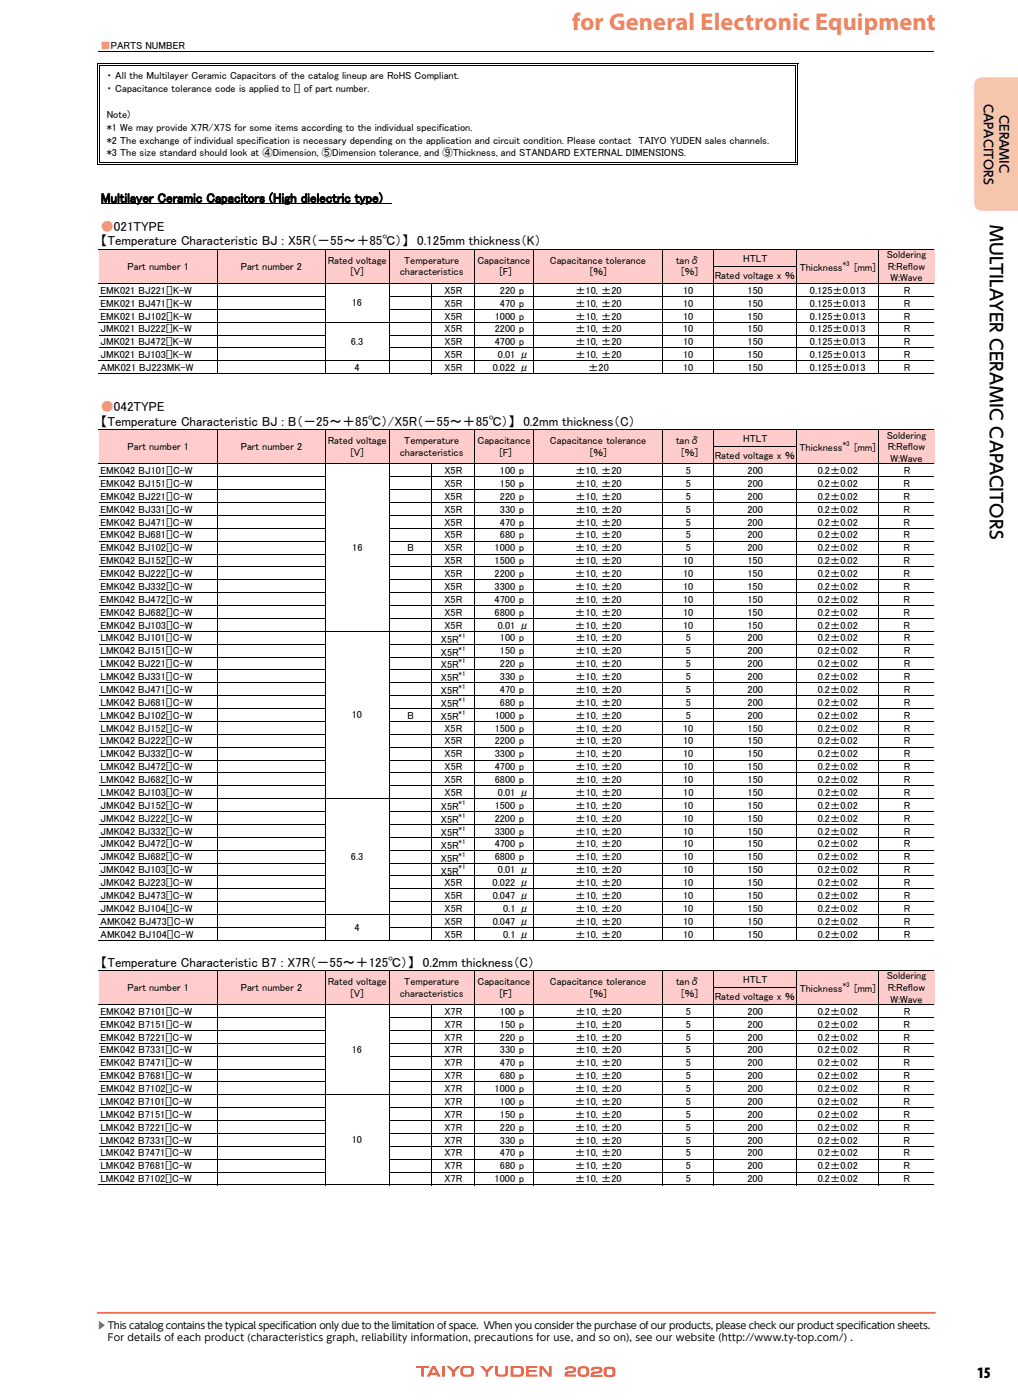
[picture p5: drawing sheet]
<svg xmlns="http://www.w3.org/2000/svg" width="210mm" height="289mm" viewBox="0 0 210 289" stroke-linecap="round" stroke-linejoin="round" font-family="sans-serif">
<defs><g id="words">
<text font-size="5" fill="#eb865e" x="118" y="6.2">for General Electronic Equipment</text>
<text font-size="3.5" x="204.2" y="46.5" transform="rotate(90 204.2 46.5)">MULTILAYER CERAMIC CAPACITORS</text>
<text font-size="3.3" x="201.6" y="284.4">15</text>
<g font-size="2.7">
<text x="20.8" y="41.8">Multilayer Ceramic Capacitors (High dielectric type)</text>
<text x="20.8" y="50.7">【Temperature Characteristic BJ : X5R（－55～＋85℃）】　0.125mm thickness（K）</text>
<text x="20.8" y="87.9">【Temperature Characteristic BJ : B（－25～＋85℃）/X5R（－55～＋85℃）】　0.2mm thickness（C）</text>
<text x="20.8" y="199.5">【Temperature Characteristic B7 : X7R（－55～＋125℃）】　0.2mm thickness（C）</text>
</g>
<g font-size="2.7" fill="#ff8080">
<text x="20.8" y="47.6">●021TYPE</text>
<text x="20.8" y="84.8">●042TYPE</text>
</g>
<text font-size="2.6" fill="#df1614" x="121.7" y="284.2">20</text>
<g font-size="2.5">
<text x="202.9" y="21.4" transform="rotate(90 202.9 21.4)">CAPACITORS</text>
<text x="206.2" y="23.8" transform="rotate(90 206.2 23.8)">CERAMIC</text>
</g>
<text font-size="2.1" fill="#ff8080" x="20.7" y="10.1">■PARTS NUMBER</text>
<g font-size="2.1">
<text x="22" y="16.3">・ All the Multilayer Ceramic Capacitors of the catalog lineup are RoHS Compliant.</text>
<text x="22.1" y="19">・ Capacitance tolerance code is applied to [] of part number.</text>
<text x="22" y="24.3">Note)</text>
<text x="22" y="27">*1 We may provide X7R/X7S for some items according to the individual specification.</text>
<text x="22" y="29.6">*2 The exchange of individual specification is necessary depending on the application and circuit condition. Please contact TAIYO YUDEN sales channels.</text>
<text x="22" y="32.3">*3 The size standard should look at ④Dimension, ⑤Dimension tolerance, and ⑨Thickness, and STANDARD EXTERNAL DIMENSIONS.</text>
<text x="182.9" y="53.3">Soldering</text>
<text x="26.3" y="55.7">Part number 1</text>
<text x="49.6" y="55.7">Part number 2</text>
<text x="67.6" y="54.5">Rated voltage</text>
<text x="72.3" y="56.9">[V]</text>
<text x="82.5" y="56.9">characteristics</text>
<text x="83.4" y="54.5">Temperature</text>
<text x="98.5" y="54.5">Capacitance</text>
<text x="103" y="56.9">[F]</text>
<text x="113.4" y="54.5">Capacitance tolerance</text>
<text x="121.7" y="56.9">[％]</text>
<text x="139.5" y="54.5">tanδ</text>
<text x="140.5" y="56.9">[％]</text>
<text x="147.5" y="57.6">Rated voltage x ％</text>
<text x="153.3" y="54">HTLT</text>
<text x="165" y="55.9">Thickness</text>
<text x="176.2" y="55.9">[mm]</text>
<text x="183.1" y="55.7">R:Reflow</text>
<text x="183.7" y="58.1">W:Wave</text>
<text x="20.7" y="60.6">EMK021 BJ221[]K-W</text>
<text x="20.7" y="63.3">EMK021 BJ471[]K-W</text>
<text x="20.7" y="66">EMK021 BJ102[]K-W</text>
<text x="72.6" y="63.2">16</text>
<text x="91.7" y="60.6">X5R</text>
<text x="91.7" y="63.3">X5R</text>
<text x="91.7" y="66">X5R</text>
<text x="102.1" y="66">1000 p</text>
<text x="103.1" y="60.6">220 p</text>
<text x="103.1" y="63.3">470 p</text>
<text x="118.7" y="60.6">±10, ±20</text>
<text x="118.7" y="63.3">±10, ±20</text>
<text x="118.7" y="66">±10, ±20</text>
<text x="140.9" y="60.6">10</text>
<text x="140.9" y="63.3">10</text>
<text x="140.9" y="66">10</text>
<text x="154.2" y="60.6">150</text>
<text x="154.2" y="63.3">150</text>
<text x="154.2" y="66">150</text>
<text x="167.1" y="60.6">0.125±0.013</text>
<text x="167.1" y="63.3">0.125±0.013</text>
<text x="167.1" y="66">0.125±0.013</text>
<text x="186.4" y="60.6">R</text>
<text x="186.4" y="63.3">R</text>
<text x="186.4" y="66">R</text>
<text x="20.7" y="68.6">JMK021 BJ222[]K-W</text>
<text x="20.7" y="71.3">JMK021 BJ472[]K-W</text>
<text x="72.4" y="71.2">6.3</text>
<text x="91.7" y="68.6">X5R</text>
<text x="91.7" y="71.3">X5R</text>
<text x="102.1" y="68.6">2200 p</text>
<text x="102.1" y="71.3">4700 p</text>
<text x="118.7" y="68.6">±10, ±20</text>
<text x="118.7" y="71.3">±10, ±20</text>
<text x="140.9" y="68.6">10</text>
<text x="140.9" y="71.3">10</text>
<text x="154.2" y="68.6">150</text>
<text x="154.2" y="71.3">150</text>
<text x="167.1" y="68.6">0.125±0.013</text>
<text x="167.1" y="71.3">0.125±0.013</text>
<text x="186.4" y="68.6">R</text>
<text x="186.4" y="71.3">R</text>
<text x="20.7" y="73.9">JMK021 BJ103[]K-W</text>
<text x="20.7" y="76.6">AMK021 BJ223MK-W</text>
<text x="73.1" y="76.6">4</text>
<text x="91.7" y="73.9">X5R</text>
<text x="91.7" y="76.6">X5R</text>
<text x="101.6" y="76.6">0.022 μ</text>
<text x="102.7" y="73.9">0.01 μ</text>
<text x="118.7" y="73.9">±10, ±20</text>
<text x="121.4" y="76.6">±20</text>
<text x="140.9" y="76.6">10</text>
<text x="140.9" y="73.9">10</text>
<text x="154.2" y="76.6">150</text>
<text x="154.2" y="73.9">150</text>
<text x="167.1" y="76.6">0.125±0.013</text>
<text x="167.1" y="73.9">0.125±0.013</text>
<text x="186.4" y="76.6">R</text>
<text x="186.4" y="73.9">R</text>
<text x="26.3" y="92.9">Part number 1</text>
<text x="49.7" y="92.9">Part number 2</text>
<text x="67.6" y="91.7">Rated voltage</text>
<text x="72.3" y="94.1">[V]</text>
<text x="82.5" y="94.1">characteristics</text>
<text x="83.4" y="91.7">Temperature</text>
<text x="98.5" y="91.7">Capacitance</text>
<text x="103" y="94.1">[F]</text>
<text x="113.5" y="91.7">Capacitance tolerance</text>
<text x="121.7" y="94.1">[％]</text>
<text x="139.5" y="91.7">tanδ</text>
<text x="140.5" y="94.1">[％]</text>
<text x="147.5" y="94.8">Rated voltage x ％</text>
<text x="153.3" y="91.2">HTLT</text>
<text x="164.9" y="93.1">Thickness</text>
<text x="176.2" y="93.1">[mm]</text>
<text x="182.9" y="90.5">Soldering</text>
<text x="183.1" y="92.9">R:Reflow</text>
<text x="183.7" y="95.3">W:Wave</text>
<text x="20.7" y="100.5">EMK042 BJ151[]C-W</text>
<text x="20.7" y="97.9">EMK042 BJ101[]C-W</text>
<text x="91.7" y="100.5">X5R</text>
<text x="91.7" y="97.9">X5R</text>
<text x="103.1" y="100.5">150 p</text>
<text x="103.1" y="97.9">100 p</text>
<text x="118.7" y="100.5">±10, ±20</text>
<text x="118.7" y="97.9">±10, ±20</text>
<text x="141.5" y="100.5">5</text>
<text x="141.5" y="97.9">5</text>
<text x="154.2" y="100.5">200</text>
<text x="154.2" y="97.9">200</text>
<text x="168.7" y="100.5">0.2±0.02</text>
<text x="168.7" y="97.9">0.2±0.02</text>
<text x="186.4" y="100.5">R</text>
<text x="186.4" y="97.9">R</text>
<text x="20.7" y="105.8">EMK042 BJ331[]C-W</text>
<text x="20.7" y="103.2">EMK042 BJ221[]C-W</text>
<text x="91.7" y="105.8">X5R</text>
<text x="91.7" y="103.2">X5R</text>
<text x="103.1" y="105.8">330 p</text>
<text x="103.1" y="103.2">220 p</text>
<text x="118.7" y="105.8">±10, ±20</text>
<text x="118.7" y="103.2">±10, ±20</text>
<text x="141.5" y="105.8">5</text>
<text x="141.5" y="103.2">5</text>
<text x="154.2" y="105.8">200</text>
<text x="154.2" y="103.2">200</text>
<text x="168.7" y="105.8">0.2±0.02</text>
<text x="168.7" y="103.2">0.2±0.02</text>
<text x="186.4" y="105.8">R</text>
<text x="186.4" y="103.2">R</text>
<text x="20.7" y="113.8">EMK042 BJ102[]C-W</text>
<text x="20.7" y="111.1">EMK042 BJ681[]C-W</text>
<text x="20.7" y="108.5">EMK042 BJ471[]C-W</text>
<text x="72.7" y="113.7">16</text>
<text x="84" y="113.8">B</text>
<text x="91.7" y="113.8">X5R</text>
<text x="91.7" y="111.1">X5R</text>
<text x="91.7" y="108.5">X5R</text>
<text x="102" y="113.8">1000 p</text>
<text x="103.1" y="111.1">680 p</text>
<text x="103.1" y="108.5">470 p</text>
<text x="118.7" y="113.8">±10, ±20</text>
<text x="118.7" y="111.1">±10, ±20</text>
<text x="118.7" y="108.5">±10, ±20</text>
<text x="141.4" y="113.8">5</text>
<text x="141.4" y="111.1">5</text>
<text x="141.5" y="108.5">5</text>
<text x="154.2" y="113.8">200</text>
<text x="154.2" y="111.1">200</text>
<text x="154.2" y="108.5">200</text>
<text x="168.7" y="111.1">0.2±0.02</text>
<text x="168.7" y="113.8">0.2±0.02</text>
<text x="168.7" y="108.5">0.2±0.02</text>
<text x="186.4" y="111.1">R</text>
<text x="186.4" y="113.8">R</text>
<text x="186.4" y="108.5">R</text>
<text x="20.7" y="116.5">EMK042 BJ152[]C-W</text>
<text x="20.7" y="119.1">EMK042 BJ222[]C-W</text>
<text x="91.7" y="116.5">X5R</text>
<text x="91.7" y="119.1">X5R</text>
<text x="102" y="116.5">1500 p</text>
<text x="102" y="119.1">2200 p</text>
<text x="118.7" y="116.5">±10, ±20</text>
<text x="118.7" y="119.1">±10, ±20</text>
<text x="140.9" y="116.5">10</text>
<text x="140.9" y="119.1">10</text>
<text x="154.2" y="116.5">150</text>
<text x="154.2" y="119.1">150</text>
<text x="168.7" y="116.5">0.2±0.02</text>
<text x="168.7" y="119.1">0.2±0.02</text>
<text x="186.4" y="116.5">R</text>
<text x="186.4" y="119.1">R</text>
<text x="20.7" y="121.8">EMK042 BJ332[]C-W</text>
<text x="20.7" y="124.4">EMK042 BJ472[]C-W</text>
<text x="91.7" y="121.8">X5R</text>
<text x="91.7" y="124.4">X5R</text>
<text x="102" y="121.8">3300 p</text>
<text x="102" y="124.4">4700 p</text>
<text x="118.7" y="121.8">±10, ±20</text>
<text x="118.7" y="124.4">±10, ±20</text>
<text x="140.9" y="121.8">10</text>
<text x="140.9" y="124.4">10</text>
<text x="154.2" y="121.8">150</text>
<text x="154.2" y="124.4">150</text>
<text x="168.7" y="121.8">0.2±0.02</text>
<text x="168.7" y="124.4">0.2±0.02</text>
<text x="186.4" y="121.8">R</text>
<text x="186.4" y="124.4">R</text>
<text x="20.7" y="127.1">EMK042 BJ682[]C-W</text>
<text x="20.7" y="129.8">EMK042 BJ103[]C-W</text>
<text x="91.7" y="127.1">X5R</text>
<text x="91.7" y="129.8">X5R</text>
<text x="102" y="127.1">6800 p</text>
<text x="102.7" y="129.8">0.01 μ</text>
<text x="118.7" y="127.1">±10, ±20</text>
<text x="118.7" y="129.8">±10, ±20</text>
<text x="140.9" y="127.1">10</text>
<text x="140.9" y="129.8">10</text>
<text x="154.2" y="127.1">150</text>
<text x="154.2" y="129.8">150</text>
<text x="168.7" y="127.1">0.2±0.02</text>
<text x="168.7" y="129.8">0.2±0.02</text>
<text x="186.4" y="127.1">R</text>
<text x="186.4" y="129.8">R</text>
<text x="20.7" y="132.4">LMK042 BJ101[]C-W</text>
<text x="20.7" y="135.1">LMK042 BJ151[]C-W</text>
<text x="20.7" y="137.7">LMK042 BJ221[]C-W</text>
<text x="90.9" y="132.7">X5R</text>
<text x="91" y="135.3">X5R</text>
<text x="91" y="138">X5R</text>
<text x="103.1" y="132.4">100 p</text>
<text x="103.1" y="135.1">150 p</text>
<text x="103.1" y="137.7">220 p</text>
<text x="118.7" y="132.4">±10, ±20</text>
<text x="118.7" y="135.1">±10, ±20</text>
<text x="118.7" y="137.7">±10, ±20</text>
<text x="141.5" y="132.4">5</text>
<text x="141.5" y="135.1">5</text>
<text x="141.5" y="137.7">5</text>
<text x="154.2" y="132.4">200</text>
<text x="154.2" y="135.1">200</text>
<text x="154.2" y="137.7">200</text>
<text x="168.7" y="132.4">0.2±0.02</text>
<text x="168.7" y="135.1">0.2±0.02</text>
<text x="168.7" y="137.7">0.2±0.02</text>
<text x="186.4" y="132.4">R</text>
<text x="186.4" y="135.1">R</text>
<text x="186.4" y="137.7">R</text>
<text x="20.7" y="140.4">LMK042 BJ331[]C-W</text>
<text x="20.7" y="143">LMK042 BJ471[]C-W</text>
<text x="91" y="140.7">X5R</text>
<text x="91" y="143.3">X5R</text>
<text x="103.1" y="140.4">330 p</text>
<text x="103.1" y="143">470 p</text>
<text x="118.7" y="140.4">±10, ±20</text>
<text x="118.7" y="143">±10, ±20</text>
<text x="141.5" y="140.4">5</text>
<text x="141.5" y="143">5</text>
<text x="154.2" y="140.4">200</text>
<text x="154.2" y="143">200</text>
<text x="168.7" y="140.4">0.2±0.02</text>
<text x="168.7" y="143">0.2±0.02</text>
<text x="186.4" y="140.4">R</text>
<text x="186.4" y="143">R</text>
<text x="20.7" y="145.7">LMK042 BJ681[]C-W</text>
<text x="20.7" y="148.4">LMK042 BJ102[]C-W</text>
<text x="72.6" y="148.3">10</text>
<text x="84.1" y="148.4">B</text>
<text x="91" y="148.6">X5R</text>
<text x="91" y="146">X5R</text>
<text x="102.1" y="148.4">1000 p</text>
<text x="103.1" y="145.7">680 p</text>
<text x="118.7" y="148.4">±10, ±20</text>
<text x="118.7" y="145.7">±10, ±20</text>
<text x="141.5" y="148.4">5</text>
<text x="141.5" y="145.7">5</text>
<text x="154.2" y="148.4">200</text>
<text x="154.2" y="145.7">200</text>
<text x="168.7" y="148.4">0.2±0.02</text>
<text x="168.7" y="145.7">0.2±0.02</text>
<text x="186.4" y="148.4">R</text>
<text x="186.4" y="145.7">R</text>
<text x="20.7" y="151">LMK042 BJ152[]C-W</text>
<text x="20.7" y="153.7">LMK042 BJ222[]C-W</text>
<text x="91.7" y="151">X5R</text>
<text x="91.7" y="153.7">X5R</text>
<text x="102.1" y="151">1500 p</text>
<text x="102.1" y="153.7">2200 p</text>
<text x="118.7" y="151">±10, ±20</text>
<text x="118.7" y="153.7">±10, ±20</text>
<text x="140.9" y="151">10</text>
<text x="140.9" y="153.7">10</text>
<text x="154.2" y="151">150</text>
<text x="154.2" y="153.7">150</text>
<text x="168.7" y="151">0.2±0.02</text>
<text x="168.7" y="153.7">0.2±0.02</text>
<text x="186.4" y="151">R</text>
<text x="186.4" y="153.7">R</text>
<text x="20.7" y="156.3">LMK042 BJ332[]C-W</text>
<text x="20.7" y="159">LMK042 BJ472[]C-W</text>
<text x="20.7" y="161.6">LMK042 BJ682[]C-W</text>
<text x="91.7" y="156.3">X5R</text>
<text x="91.7" y="159">X5R</text>
<text x="91.7" y="161.6">X5R</text>
<text x="102.1" y="156.3">3300 p</text>
<text x="102.1" y="159">4700 p</text>
<text x="102.1" y="161.6">6800 p</text>
<text x="118.7" y="156.3">±10, ±20</text>
<text x="118.7" y="159">±10, ±20</text>
<text x="118.7" y="161.6">±10, ±20</text>
<text x="140.9" y="156.3">10</text>
<text x="140.9" y="159">10</text>
<text x="140.9" y="161.6">10</text>
<text x="154.2" y="156.3">150</text>
<text x="154.2" y="159">150</text>
<text x="154.2" y="161.6">150</text>
<text x="168.7" y="156.3">0.2±0.02</text>
<text x="168.7" y="159">0.2±0.02</text>
<text x="168.7" y="161.6">0.2±0.02</text>
<text x="186.4" y="156.3">R</text>
<text x="186.4" y="159">R</text>
<text x="186.4" y="161.6">R</text>
<text x="20.7" y="164.3">LMK042 BJ103[]C-W</text>
<text x="20.7" y="167">JMK042 BJ152[]C-W</text>
<text x="91" y="167.2">X5R</text>
<text x="91.7" y="164.3">X5R</text>
<text x="102.1" y="167">1500 p</text>
<text x="102.7" y="164.3">0.01 μ</text>
<text x="118.7" y="167">±10, ±20</text>
<text x="118.7" y="164.3">±10, ±20</text>
<text x="140.9" y="167">10</text>
<text x="140.9" y="164.3">10</text>
<text x="154.2" y="167">150</text>
<text x="154.2" y="164.3">150</text>
<text x="168.7" y="167">0.2±0.02</text>
<text x="168.7" y="164.3">0.2±0.02</text>
<text x="186.4" y="167">R</text>
<text x="186.4" y="164.3">R</text>
<text x="20.7" y="169.6">JMK042 BJ222[]C-W</text>
<text x="20.7" y="172.3">JMK042 BJ332[]C-W</text>
<text x="91" y="169.9">X5R</text>
<text x="91" y="172.6">X5R</text>
<text x="102.1" y="169.6">2200 p</text>
<text x="102.1" y="172.3">3300 p</text>
<text x="118.7" y="169.6">±10, ±20</text>
<text x="118.7" y="172.3">±10, ±20</text>
<text x="140.9" y="169.6">10</text>
<text x="140.9" y="172.3">10</text>
<text x="154.2" y="169.6">150</text>
<text x="154.2" y="172.3">150</text>
<text x="168.7" y="169.6">0.2±0.02</text>
<text x="168.7" y="172.3">0.2±0.02</text>
<text x="186.4" y="169.6">R</text>
<text x="186.4" y="172.3">R</text>
<text x="20.7" y="174.9">JMK042 BJ472[]C-W</text>
<text x="20.7" y="177.6">JMK042 BJ682[]C-W</text>
<text x="72.4" y="177.5">6.3</text>
<text x="91" y="175.2">X5R</text>
<text x="91" y="177.9">X5R</text>
<text x="102.1" y="174.9">4700 p</text>
<text x="102.1" y="177.6">6800 p</text>
<text x="118.7" y="174.9">±10, ±20</text>
<text x="118.7" y="177.6">±10, ±20</text>
<text x="140.9" y="174.9">10</text>
<text x="140.9" y="177.6">10</text>
<text x="154.2" y="174.9">150</text>
<text x="154.2" y="177.6">150</text>
<text x="168.7" y="174.9">0.2±0.02</text>
<text x="168.7" y="177.6">0.2±0.02</text>
<text x="186.4" y="174.9">R</text>
<text x="186.4" y="177.6">R</text>
<text x="20.7" y="180.3">JMK042 BJ103[]C-W</text>
<text x="20.7" y="182.9">JMK042 BJ223[]C-W</text>
<text x="20.7" y="185.6">JMK042 BJ473[]C-W</text>
<text x="91" y="180.5">X5R</text>
<text x="91.7" y="182.9">X5R</text>
<text x="91.7" y="185.6">X5R</text>
<text x="101.6" y="182.9">0.022 μ</text>
<text x="101.6" y="185.6">0.047 μ</text>
<text x="102.7" y="180.3">0.01 μ</text>
<text x="118.7" y="180.3">±10, ±20</text>
<text x="118.7" y="182.9">±10, ±20</text>
<text x="118.7" y="185.6">±10, ±20</text>
<text x="140.9" y="180.3">10</text>
<text x="140.9" y="182.9">10</text>
<text x="140.9" y="185.6">10</text>
<text x="154.2" y="180.3">150</text>
<text x="154.2" y="182.9">150</text>
<text x="154.2" y="185.6">150</text>
<text x="168.7" y="180.3">0.2±0.02</text>
<text x="168.7" y="182.9">0.2±0.02</text>
<text x="168.7" y="185.6">0.2±0.02</text>
<text x="186.4" y="180.3">R</text>
<text x="186.4" y="182.9">R</text>
<text x="186.4" y="185.6">R</text>
<text x="20.7" y="188.2">JMK042 BJ104[]C-W</text>
<text x="20.7" y="190.9">AMK042 BJ473[]C-W</text>
<text x="91.7" y="188.2">X5R</text>
<text x="91.7" y="190.9">X5R</text>
<text x="101.6" y="190.9">0.047 μ</text>
<text x="103.8" y="188.2">0.1 μ</text>
<text x="118.7" y="188.2">±10, ±20</text>
<text x="118.7" y="190.9">±10, ±20</text>
<text x="140.9" y="188.2">10</text>
<text x="140.9" y="190.9">10</text>
<text x="154.2" y="188.2">150</text>
<text x="154.2" y="190.9">150</text>
<text x="168.7" y="188.2">0.2±0.02</text>
<text x="168.7" y="190.9">0.2±0.02</text>
<text x="186.4" y="188.2">R</text>
<text x="186.4" y="190.9">R</text>
<text x="20.7" y="193.5">AMK042 BJ104[]C-W</text>
<text x="73.1" y="192.1">4</text>
<text x="91.7" y="193.5">X5R</text>
<text x="103.8" y="193.5">0.1 μ</text>
<text x="118.7" y="193.5">±10, ±20</text>
<text x="140.9" y="193.5">10</text>
<text x="154.2" y="193.5">150</text>
<text x="168.7" y="193.5">0.2±0.02</text>
<text x="186.4" y="193.5">R</text>
<text x="67.6" y="203.3">Rated voltage</text>
<text x="83.4" y="203.3">Temperature</text>
<text x="98.5" y="203.3">Capacitance</text>
<text x="113.5" y="203.3">Capacitance tolerance</text>
<text x="139.5" y="203.3">tanδ</text>
<text x="153.3" y="202.9">HTLT</text>
<text x="182.9" y="202.2">Soldering</text>
<text x="20.7" y="209.5">EMK042 B7101[]C-W</text>
<text x="26.3" y="204.5">Part number 1</text>
<text x="49.7" y="204.5">Part number 2</text>
<text x="72.3" y="205.7">[V]</text>
<text x="82.5" y="205.7">characteristics</text>
<text x="91.7" y="209.5">X7R</text>
<text x="103" y="205.7">[F]</text>
<text x="103.1" y="209.5">100 p</text>
<text x="118.7" y="209.5">±10, ±20</text>
<text x="121.7" y="205.7">[％]</text>
<text x="140.5" y="205.7">[％]</text>
<text x="141.5" y="209.5">5</text>
<text x="147.5" y="206.4">Rated voltage x ％</text>
<text x="154.2" y="209.5">200</text>
<text x="165" y="204.8">Thickness</text>
<text x="168.7" y="209.5">0.2±0.02</text>
<text x="176.2" y="204.8">[mm]</text>
<text x="183.1" y="204.6">R:Reflow</text>
<text x="183.7" y="207">W:Wave</text>
<text x="186.4" y="209.5">R</text>
<text x="20.7" y="214.8">EMK042 B7221[]C-W</text>
<text x="20.7" y="212.2">EMK042 B7151[]C-W</text>
<text x="91.7" y="214.8">X7R</text>
<text x="91.7" y="212.2">X7R</text>
<text x="103.1" y="214.8">220 p</text>
<text x="103.1" y="212.2">150 p</text>
<text x="118.7" y="214.8">±10, ±20</text>
<text x="118.7" y="212.2">±10, ±20</text>
<text x="141.5" y="214.8">5</text>
<text x="141.5" y="212.2">5</text>
<text x="154.2" y="214.8">200</text>
<text x="154.2" y="212.2">200</text>
<text x="168.7" y="214.8">0.2±0.02</text>
<text x="168.7" y="212.2">0.2±0.02</text>
<text x="186.4" y="214.8">R</text>
<text x="186.4" y="212.2">R</text>
<text x="20.7" y="220.1">EMK042 B7471[]C-W</text>
<text x="20.7" y="217.5">EMK042 B7331[]C-W</text>
<text x="72.6" y="217.4">16</text>
<text x="91.7" y="220.1">X7R</text>
<text x="91.7" y="217.5">X7R</text>
<text x="103.1" y="220.1">470 p</text>
<text x="103.1" y="217.5">330 p</text>
<text x="118.7" y="220.1">±10, ±20</text>
<text x="118.7" y="217.5">±10, ±20</text>
<text x="141.5" y="220.1">5</text>
<text x="141.5" y="217.5">5</text>
<text x="154.2" y="220.1">200</text>
<text x="154.2" y="217.5">200</text>
<text x="168.7" y="220.1">0.2±0.02</text>
<text x="168.7" y="217.5">0.2±0.02</text>
<text x="186.4" y="220.1">R</text>
<text x="186.4" y="217.5">R</text>
<text x="20.7" y="225.4">EMK042 B7102[]C-W</text>
<text x="20.7" y="222.8">EMK042 B7681[]C-W</text>
<text x="91.7" y="225.4">X7R</text>
<text x="91.7" y="222.8">X7R</text>
<text x="102" y="225.4">1000 p</text>
<text x="103.1" y="222.8">680 p</text>
<text x="118.7" y="225.4">±10, ±20</text>
<text x="118.7" y="222.8">±10, ±20</text>
<text x="141.4" y="225.4">5</text>
<text x="141.4" y="222.8">5</text>
<text x="154.2" y="225.4">200</text>
<text x="154.2" y="222.8">200</text>
<text x="168.7" y="225.4">0.2±0.02</text>
<text x="168.7" y="222.8">0.2±0.02</text>
<text x="186.4" y="225.4">R</text>
<text x="186.4" y="222.8">R</text>
<text x="20.7" y="228.1">LMK042 B7101[]C-W</text>
<text x="20.7" y="230.8">LMK042 B7151[]C-W</text>
<text x="20.7" y="233.4">LMK042 B7221[]C-W</text>
<text x="91.7" y="228.1">X7R</text>
<text x="91.7" y="230.8">X7R</text>
<text x="91.7" y="233.4">X7R</text>
<text x="103.1" y="228.1">100 p</text>
<text x="103.1" y="230.8">150 p</text>
<text x="103.1" y="233.4">220 p</text>
<text x="118.7" y="228.1">±10, ±20</text>
<text x="118.7" y="230.8">±10, ±20</text>
<text x="118.7" y="233.4">±10, ±20</text>
<text x="141.4" y="228.1">5</text>
<text x="141.4" y="230.8">5</text>
<text x="141.4" y="233.4">5</text>
<text x="154.2" y="228.1">200</text>
<text x="154.2" y="230.8">200</text>
<text x="154.2" y="233.4">200</text>
<text x="168.7" y="228.1">0.2±0.02</text>
<text x="168.7" y="230.8">0.2±0.02</text>
<text x="168.7" y="233.4">0.2±0.02</text>
<text x="186.4" y="228.1">R</text>
<text x="186.4" y="230.8">R</text>
<text x="186.4" y="233.4">R</text>
<text x="20.7" y="236.1">LMK042 B7331[]C-W</text>
<text x="20.7" y="238.7">LMK042 B7471[]C-W</text>
<text x="72.6" y="236">10</text>
<text x="91.7" y="236.1">X7R</text>
<text x="91.7" y="238.7">X7R</text>
<text x="103.1" y="236.1">330 p</text>
<text x="103.1" y="238.7">470 p</text>
<text x="118.7" y="236.1">±10, ±20</text>
<text x="118.7" y="238.7">±10, ±20</text>
<text x="141.4" y="236.1">5</text>
<text x="141.4" y="238.7">5</text>
<text x="154.2" y="236.1">200</text>
<text x="154.2" y="238.7">200</text>
<text x="168.7" y="236.1">0.2±0.02</text>
<text x="168.7" y="238.7">0.2±0.02</text>
<text x="186.4" y="236.1">R</text>
<text x="186.4" y="238.7">R</text>
<text x="20.7" y="241.4">LMK042 B7681[]C-W</text>
<text x="20.7" y="244">LMK042 B7102[]C-W</text>
<text x="91.7" y="241.4">X7R</text>
<text x="91.7" y="244">X7R</text>
<text x="102" y="244">1000 p</text>
<text x="103.1" y="241.4">680 p</text>
<text x="118.7" y="241.4">±10, ±20</text>
<text x="118.7" y="244">±10, ±20</text>
<text x="141.4" y="241.4">5</text>
<text x="141.4" y="244">5</text>
<text x="154.2" y="241.4">200</text>
<text x="154.2" y="244">200</text>
<text x="168.7" y="241.4">0.2±0.02</text>
<text x="168.7" y="244">0.2±0.02</text>
<text x="186.4" y="241.4">R</text>
<text x="186.4" y="244">R</text>
</g>
<text font-size="2" fill="#727171" x="20" y="274.3">▶This catalog contains the typical specif</text>
<g font-size="2">
<text x="58.3" y="274.3">ication only due to the limitation of space. When you consider the purchase of our products, please check our product specif</text>
<text x="177.6" y="274.3">ication sheets.</text>
<text x="22.2" y="276.8">For details of each product (characteristics graph, reliability information, precautions for use, and so on), see our website (http://www.ty-top.com/) .</text>
</g>
<g font-size="1.4">
<text x="173.9" y="54.9">*3</text>
<text x="173.9" y="92.1">*3</text>
<text x="94.6" y="131.6">*1</text>
<text x="94.6" y="134.3">*1</text>
<text x="94.6" y="137">*1</text>
<text x="94.6" y="139.6">*1</text>
<text x="94.6" y="142.3">*1</text>
<text x="94.6" y="144.9">*1</text>
<text x="94.6" y="147.6">*1</text>
<text x="94.6" y="166.2">*1</text>
<text x="94.6" y="168.9">*1</text>
<text x="94.6" y="171.5">*1</text>
<text x="94.6" y="174.2">*1</text>
<text x="94.6" y="176.8">*1</text>
<text x="94.6" y="179.5">*1</text>
<text x="173.9" y="203.7">*3</text>
</g>
</g></defs>
<path d="M20 271h173" fill="none" stroke="#e7643d" stroke-width=".35"/>
<g fill="#df1614">
<path d="M85.9 282h2.6v.4h-1.1v1.8h-.5v-1.8h-1z"/>
<path d="M91.2 282h.5v2.2h-.5z"/>
<path d="M92.1 282h.7l.7 .8 .8-.8h.7l-1.2 1.2v1h-.5v-1z"/>
<path d="M99 282h.7l.7 .8 .8-.8h.7l-1.2 1.2v1h-.5v-1z"/>
<path d="M102.2 282h.5v1.6l.5 .2 .8-.1 .2-.1 .1-1.6h.5v1.5a.77 .77 0 0 1-.9 .7h-.9a.77 .77 0 0 1-.8-.7z"/>
<path d="M108.5 282h2.3v.4h-1.8v.4h1.6v.4h-1.6v.6h1.8v.4h-2.3z"/>
<path d="M111.3 282h.7l1.3 1.6v-1.6h.5v2.2h-.7l-1.3-1.7v1.7h-.5z"/>
<path d="M116.6 282.3l.5-.2h.6a.8 .8 0 0 1 .9 .1 .8 .8 0 0 1 .2 .8l-.5 .3-1.1 .2-.2 .3h1.8v.4h-2.3l.1-.8a2.25 2.25 0 0 1 1.6-.4l.1-.3-.2-.2h-.8l-.2 .3h-.6z"/>
<path d="M89.5 282.4l-.5 1h.9zM89.2 282h.6l1.1 2.2h-.6l-.2-.4h-1.3l-.2 .4h-.5z"/>
<path d="M95.6 282.6a1.03 1.03 0 0 0 .1 1.1 1.75 1.75 0 0 0 1.5-.1 1.09 1.09 0 0 0-.2-1.2 1.8 1.8 0 0 0-1.4 .2zM95.2 282.2a2.77 2.77 0 0 1 2.3 0 1.47 1.47 0 0 1 0 1.8 2.69 2.69 0 0 1-2.3 0 1.46 1.46 0 0 1 0-1.8z"/>
<path d="M105.9 282.4v1.4l1.4-.1a.96 .96 0 0 0 0-1.3zM105.4 282h1.8a.75 .75 0 0 1 .8 .7v.8a.77 .77 0 0 1-.8 .7h-1.8z"/>
<path d="M119.8 282.5l-.1 .2a.67 .67 0 0 0 0 .8 .67 .67 0 0 0 .7 .3h.3a1.01 1.01 0 0 0 .1-1.3zM119.3 282.4a2.01 2.01 0 0 1 2.1-.1l.1 .4a1.1 1.1 0 0 1-.6 1.5 1.34 1.34 0 0 1-1.7-.6z"/>
</g>
<path d="M201.4 16.4l.3-.2 .8-.2h7.6v27.5h-7.6a1.47 1.47 0 0 1-1.5-1.5v-24.5l.1-.6z" fill="#f6c6ac"/>
<path d="M20 8h173v253.7h-173z" fill="#fff"/>
<g fill="#fcc">
<path d="M20.5 51.4h172.2v7.2h-172.2z"/>
<path d="M20.5 88.6h172.2v7.2h-172.2z"/>
</g>
<g fill="#fff">
<path d="M80.2 95.7h8.9v2.7h-8.9z"/>
<path d="M80.2 98.4h8.9v2.7h-8.9z"/>
<path d="M80.2 101.1h8.9v2.6h-8.9z"/>
<path d="M80.2 103.7h8.9v2.7h-8.9z"/>
<path d="M80.2 106.4h8.9v2.7h-8.9z"/>
<path d="M80.2 109h8.9v2.7h-8.9z"/>
<path d="M80.2 111.7h8.9v2.7h-8.9z"/>
<path d="M80.2 130.3h8.9v2.7h-8.9z"/>
<path d="M80.2 132.9h8.9v2.7h-8.9z"/>
<path d="M80.2 135.6h8.9v2.7h-8.9z"/>
<path d="M80.2 138.3h8.9v2.7h-8.9z"/>
<path d="M80.2 140.9h8.9v2.7h-8.9z"/>
<path d="M80.2 143.6h8.9v2.7h-8.9z"/>
<path d="M80.2 146.2h8.9v2.7h-8.9z"/>
<path d="M80.2 164.8h8.9v2.7h-8.9z"/>
<path d="M80.2 167.5h8.9v2.7h-8.9z"/>
<path d="M80.2 170.2h8.9v2.7h-8.9z"/>
<path d="M80.2 172.8h8.9v2.7h-8.9z"/>
<path d="M80.2 175.5h8.9v2.7h-8.9z"/>
<path d="M80.2 178.1h8.9v2.7h-8.9z"/>
</g>
<path d="M20.5 200.3h172.2v7.1h-172.2z" fill="#fcc"/>
<g fill="none" stroke="#000" stroke-width=".21">
<path d="M20.2 13.6v19.8M20.3 10.7h172.4M20.6 13.6v19.8M20.7 13.2h144M20.7 13.5h143.4M164.2 13.6v19.8M164.6 13.6v19.8M20.7 33.5h143.6M20.7 33.9h143.4M21 40h.3l.5 1.4 .5-1.4h.3v1.8h-.2v-1.4l-.5 1.4h-.2l-.5-1.4v1.4h-.2zM24.3 40h.2v1.8h-.2zM25.9 40h.2v.3h-.2z"/>
<path d="M26.4 40h.2v1.8h-.2zM40 40h.2v.3h-.2zM49.8 40h.2v.3h-.2zM56.1 39.7l.2 .1a1.34 1.34 0 0 0 0 2.1l-.2 .1a1.51 1.51 0 0 1 0-2.3zM56.5 40h.3v.7h.8v-.7h.3v1.8h-.3v-.9h-.8v.9h-.3zM58.2 40h.3v.3h-.3zM60 40h.2v.8l.4-.2 .4 .2 .1 1h-.2l-.1-.9-.2-.2-.4 .5v.6h-.2zM63 40h.3v1.8h-.3v-.2a.54 .54 0 0 1-.8-.4 .54 .54 0 0 1 .8-.5zM63.6 40h.2v.3h-.2zM65.5 40h.2v1.8h-.2zM70.6 40h.2v.3h-.2zM78.2 39.8l.1-.1a1.52 1.52 0 0 1 0 2.3l-.1-.1a1.34 1.34 0 0 0 0-2.1z"/>
<path d="M20.3 51.5h172.4M20.3 58.5h172.4M20.8 42.1h60M23 40.6h.2v.9l.2 .1 .3-.2 .1-.8h.2v1.2h-.2v-.2l-.3 .2-.4-.1zM25 40.2h.2v.4h.3v.2h-.3v.7h.4l-.1 .3-.5-.2v-.8h-.3v-.2h.3zM25.9 40.6h.2v1.2h-.2zM27.1 40.7l.6-.1 .2 .2 .1 1h-.3v-.2a.43 .43 0 0 1-.6 .2 .43 .43 0 0 1-.2-.6 .43 .43 0 0 1 .6-.2h.2a.27 .27 0 0 0-.2-.2 .27 .27 0 0 0-.3 .1h-.2zM27.2 41.3l.4-.1a.31 .31 0 0 1 0 .4 .31 .31 0 0 1-.4 0zM28.1 40.6h.3l.3 .9 .4-.9h.2l-.7 1.5h-.3v-.2h.2l.1-.1zM29.7 40.7l.6-.1 .3 .4v.2h-.9l.1 .3 .4 .1 .2-.2h.2a.59 .59 0 0 1-.9 .3 .59 .59 0 0 1 0-1zM29.8 40.8h.4l.2 .2h-.6zM30.9 40.6h.2v.3l.6-.3v.2h-.3l-.3 .4v.6h-.2z"/>
<path d="M32.9 40.2a.71 .71 0 0 1 .8-.2 .71 .71 0 0 1 .4 .6h-.2a.51 .51 0 0 0-.7-.4 .51 .51 0 0 0-.3 .7 .52 .52 0 0 0 .4 .7 .52 .52 0 0 0 .6-.5h.2a.8 .8 0 0 1-1 .7 .8 .8 0 0 1-.4-1.2zM34.6 40.7l.6-.1 .3 .4v.2h-.9l.1 .3 .4 .1 .2-.2h.2a.59 .59 0 0 1-.9 .3 .59 .59 0 0 1 0-1zM34.7 40.8h.4l.2 .2h-.6zM35.8 40.6h.2v.3l.6-.3v.2h-.3l-.3 .4v.6h-.2zM36.9 40.7l.5-.1 .2 .2 .2 1h-.3v-.2a.43 .43 0 0 1-.6 .2 .43 .43 0 0 1-.2-.6 .43 .43 0 0 1 .6-.2h.2a.27 .27 0 0 0-.3-.2 .27 .27 0 0 0-.3 .1h-.2zM36.9 41.3l.5-.1a.31 .31 0 0 1-.1 .4 .31 .31 0 0 1-.4 0zM38 40.6h.2v.2l.3-.2 .4 .2 .3-.2 .4 .1 .1 1.1h-.2v-.9a.27 .27 0 0 0-.3-.1 .27 .27 0 0 0-.2 .2v.8h-.3v-.8a.26 .26 0 0 0-.3-.2 .26 .26 0 0 0-.2 .2v.8h-.2zM40 40.6h.2v1.2h-.2zM40.7 40.7l.6-.1 .3 .4h-.2a.33 .33 0 0 0-.5-.1 .33 .33 0 0 0 0 .6 .33 .33 0 0 0 .5-.2h.2a.59 .59 0 0 1-.8 .4 .59 .59 0 0 1-.1-1zM43 40.2a.71 .71 0 0 1 .7-.2 .71 .71 0 0 1 .5 .6h-.3a.51 .51 0 0 0-.6-.4 .51 .51 0 0 0-.3 .7 .52 .52 0 0 0 .4 .7 .52 .52 0 0 0 .6-.5h.2a.8 .8 0 0 1-1 .7 .8 .8 0 0 1-.4-1.2zM44.7 40.7l.5-.1 .2 .2 .2 1h-.3v-.2a.43 .43 0 0 1-.6 .2 .43 .43 0 0 1-.2-.6 .43 .43 0 0 1 .6-.2h.2a.27 .27 0 0 0-.3-.2 .27 .27 0 0 0-.3 .1h-.2zM44.7 41.3l.5-.1a.31 .31 0 0 1-.1 .4 .31 .31 0 0 1-.4 0z"/>
<path d="M44.8 51.6v25.6M45.8 40.6h.2v.1a.55 .55 0 0 1 .9 .5 .55 .55 0 0 1-.9 .4v.6h-.2zM47.3 40.7l.5-.1 .3 .2 .1 1h-.3v-.2a.43 .43 0 0 1-.6 .2 .43 .43 0 0 1-.2-.6 .43 .43 0 0 1 .6-.2h.2a.27 .27 0 0 0-.3-.2 .27 .27 0 0 0-.2 .1h-.3zM47.4 41.3l.4-.1a.31 .31 0 0 1-.1 .4 .31 .31 0 0 1-.3 0zM48.6 40.7l.6-.1 .3 .4h-.3a.33 .33 0 0 0-.5-.1 .33 .33 0 0 0 .1 .6 .33 .33 0 0 0 .5-.2h.2a.59 .59 0 0 1-.9 .4 .59 .59 0 0 1 0-1zM49.8 40.6h.2v1.2h-.2zM50.4 40.2h.3v.4h.3v.2h-.3v.7h.4l-.1 .3-.5-.2-.1-.8h-.2v-.2h.2zM52.7 40.6h.2v.3l.5-.3v.2h-.2l-.3 .4v.6h-.2zM53.7 40.7l.6-.1 .2 .3h-.2a.25 .25 0 0 0-.2-.2 .25 .25 0 0 0-.3 .3h.1a.4 .4 0 0 1 .6 .3 .4 .4 0 0 1-.4 .5l-.4-.1-.1-.3h.2a.28 .28 0 0 0 .3 .2 .28 .28 0 0 0 .2-.2l-.1-.1a.45 .45 0 0 1-.4-.1 .45 .45 0 0 1-.1-.5zM58.2 40.6h.3v1.2h-.3zM58.9 40.7l1-.1v.2h-.3a.45 .45 0 0 1-.1 .5 .45 .45 0 0 1-.5 .1v.1a.7 .7 0 0 1 .8 .3 .54 .54 0 0 1-.5 .4 .54 .54 0 0 1-.5-.5h.1l-.1-.2 .1-.2-.1-.3zM59 41.8h.6a.42 .42 0 0 1-.7 .1z"/>
<path d="M62.5 40.8a.37 .37 0 0 1 .5 .4 .37 .37 0 0 1-.5 .3l-.1-.3zM63.6 40.6h.2v1.2h-.2zM64.3 40.7l.5-.1 .4 .4v.2h-.9l.1 .3 .4 .1 .1-.2h.3a.59 .59 0 0 1-.9 .3 .59 .59 0 0 1 0-1zM64.4 40.8h.4l.1 .2h-.6zM66.2 40.7l.6-.1 .3 .4v.2h-.9l.1 .3 .4 .1 .2-.2h.2a.59 .59 0 0 1-.9 .3 .59 .59 0 0 1 0-1zM66.3 40.8h.4l.1 .2h-.6zM67.1 51.6v25.6M67.5 40.7l.6-.1 .3 .4h-.2a.33 .33 0 0 0-.5-.1 .33 .33 0 0 0 0 .6 .33 .33 0 0 0 .5-.2h.3a.59 .59 0 0 1-.9 .4 .59 .59 0 0 1-.1-1zM68.8 40.2h.2v.4h.4v.2h-.4v.7h.5l-.1 .3-.5-.2-.1-.8h-.2v-.2h.2zM69.7 40.6h.2v.3l.5-.3v.2h-.2l-.3 .4v.6h-.2zM70.6 40.6h.2v1.2h-.2zM71.3 40.7l.6-.1 .3 .4h-.2a.33 .33 0 0 0-.5-.1 .33 .33 0 0 0 0 .6 .33 .33 0 0 0 .5-.2h.3a.59 .59 0 0 1-.9 .4 .59 .59 0 0 1-.1-1z"/>
<path d="M73.5 40.2h.2v.4h.3v.2h-.3v.7h.4l-.1 .3-.5-.2v-.8h-.3v-.2h.3zM74.2 40.6h.2l.4 .9 .4-.9h.2l-.8 1.5h-.3v-.2h.3l.1-.1zM75.6 40.6h.2v.1a.55 .55 0 0 1 .8 .5 .55 .55 0 0 1-.8 .4v.6h-.2zM77.1 40.7l.6-.1 .3 .4v.2h-.9l.1 .3 .4 .1 .2-.2h.2a.59 .59 0 0 1-.9 .3 .59 .59 0 0 1 0-1zM77.2 40.8h.4l.1 .2h-.6zM80.3 51.6v25.6M89 58.6v18.6M97.8 51.6v25.6M110.1 51.6v25.6M136.7 51.6v25.6M147.1 51.6v25.6M147.2 55h17.3"/>
<path d="M164.4 51.6v25.6M181.2 51.6v25.6M20.3 61.2h46.8M20.3 63.9h46.8M20.3 69.2h46.8M20.3 71.8h46.8M20.3 66.5h172.4M20.3 74.5h172.4M20.3 77.1h172.4M80.4 61.2h112.3M80.4 63.9h112.3M80.4 69.2h112.3"/>
<path d="M80.4 71.8h112.3M20.3 98.4h46.8M20.3 88.7h172.4M20.3 95.8h172.4M44.8 88.8v105.4M67.1 88.8v105.4M80.3 88.8v105.4M80.4 98.4h112.3M89 95.9v98.3M97.8 88.8v105.4M110.1 88.8v105.4M136.7 88.8v105.4"/>
<path d="M147.1 88.8v105.4M147.2 92.2h17.3M164.4 88.8v105.4M181.2 88.8v105.4M20.3 101.1h46.8M20.3 103.7h46.8M20.3 106.4h46.8M20.3 109h46.8M20.3 111.7h46.8M20.3 114.4h46.8M20.3 117h46.8M20.3 119.7h46.8"/>
<path d="M80.4 101.1h112.3M80.4 103.7h112.3M80.4 106.4h112.3M80.4 109h112.3M80.4 111.7h112.3M80.4 114.4h112.3M80.4 117h112.3M80.4 119.7h112.3M20.3 122.3h46.8M20.3 125h46.8M20.3 127.7h46.8M20.3 133h46.8"/>
<path d="M20.3 135.6h46.8M20.3 138.3h46.8M20.3 130.3h172.4M80.4 122.3h112.3M80.4 125h112.3M80.4 127.7h112.3M80.4 133h112.3M80.4 135.6h112.3M80.4 138.3h112.3M20.3 140.9h46.8M20.3 143.6h46.8M20.3 146.3h46.8"/>
<path d="M20.3 148.9h46.8M20.3 151.6h46.8M20.3 154.2h46.8M20.3 156.9h46.8M20.3 159.6h46.8M80.4 140.9h112.3M80.4 143.6h112.3M80.4 146.3h112.3M80.4 148.9h112.3M80.4 151.6h112.3M80.4 154.2h112.3M80.4 156.9h112.3"/>
<path d="M80.4 159.6h112.3M20.3 162.2h46.8M20.3 167.5h46.8M20.3 170.2h46.8M20.3 172.8h46.8M20.3 175.5h46.8M20.3 178.2h46.8M20.3 164.9h172.4M80.4 162.2h112.3M80.4 167.5h112.3M80.4 170.2h112.3M80.4 172.8h112.3"/>
<path d="M80.4 175.5h112.3M80.4 178.2h112.3M20.3 180.8h46.8M20.3 183.5h46.8M20.3 186.1h46.8M20.3 191.4h46.8M20.3 188.8h172.4M20.3 194.1h172.4M80.4 180.8h112.3M80.4 183.5h112.3M80.4 186.1h112.3M80.4 191.4h112.3"/>
<path d="M20.3 210.1h46.8M20.3 212.7h46.8M20.3 215.4h46.8M20.3 218h46.8M20.3 200.3h172.4M20.3 207.4h172.4M44.8 200.4v44.3M67.1 200.4v44.3M80.3 200.4v44.3M80.4 210.1h112.3M80.4 212.7h112.3M80.4 215.4h112.3"/>
<path d="M80.4 218h112.3M89 207.5v37.2M97.8 200.4v44.3M110.1 200.4v44.3M136.7 200.4v44.3M147.1 200.4v44.3M147.2 203.9h17.3M164.4 200.4v44.3M181.2 200.4v44.3M20.3 220.7h46.8M20.3 223.3h46.8M20.3 228.7h46.8"/>
<path d="M20.3 231.3h46.8M20.3 234h46.8M20.3 236.6h46.8M20.3 239.3h46.8M20.3 226h172.4M80.4 220.7h112.3M80.4 223.3h112.3M80.4 228.7h112.3M80.4 231.3h112.3M80.4 234h112.3M80.4 236.6h112.3M80.4 239.3h112.3"/>
<path d="M20.3 242h46.8M20.3 244.6h172.4M80.4 242h112.3"/>
<circle cx="46.3" cy="41.1" r=".38"/>
<circle cx="51.8" cy="41.2" r=".4"/>
<circle cx="51.9" cy="41.2" r=".59"/>
<circle cx="59.2" cy="41" r=".23"/>
<circle cx="76.1" cy="41.1" r=".38"/>
</g>
<path d="M20.1 13.1h.6v.2h-.6zM20.1 13.1h.2v.5h-.2zM20.5 13.5h.2v.1h-.2zM164.1 13.5h.2v.1h-.2zM164.5 13.1h.2v.5h-.2zM20.1 33.8h.6v.2h-.6zM20.1 33.4h.2v.6h-.2zM20.5 33.4h.2v.2h-.2zM164.1 33.4h.2v.2h-.2zM164.1 33.8h.6v.2h-.6zM164.5 33.4h.2v.6h-.2z" fill="#000"/>
<use href="#words"/>
</svg>
